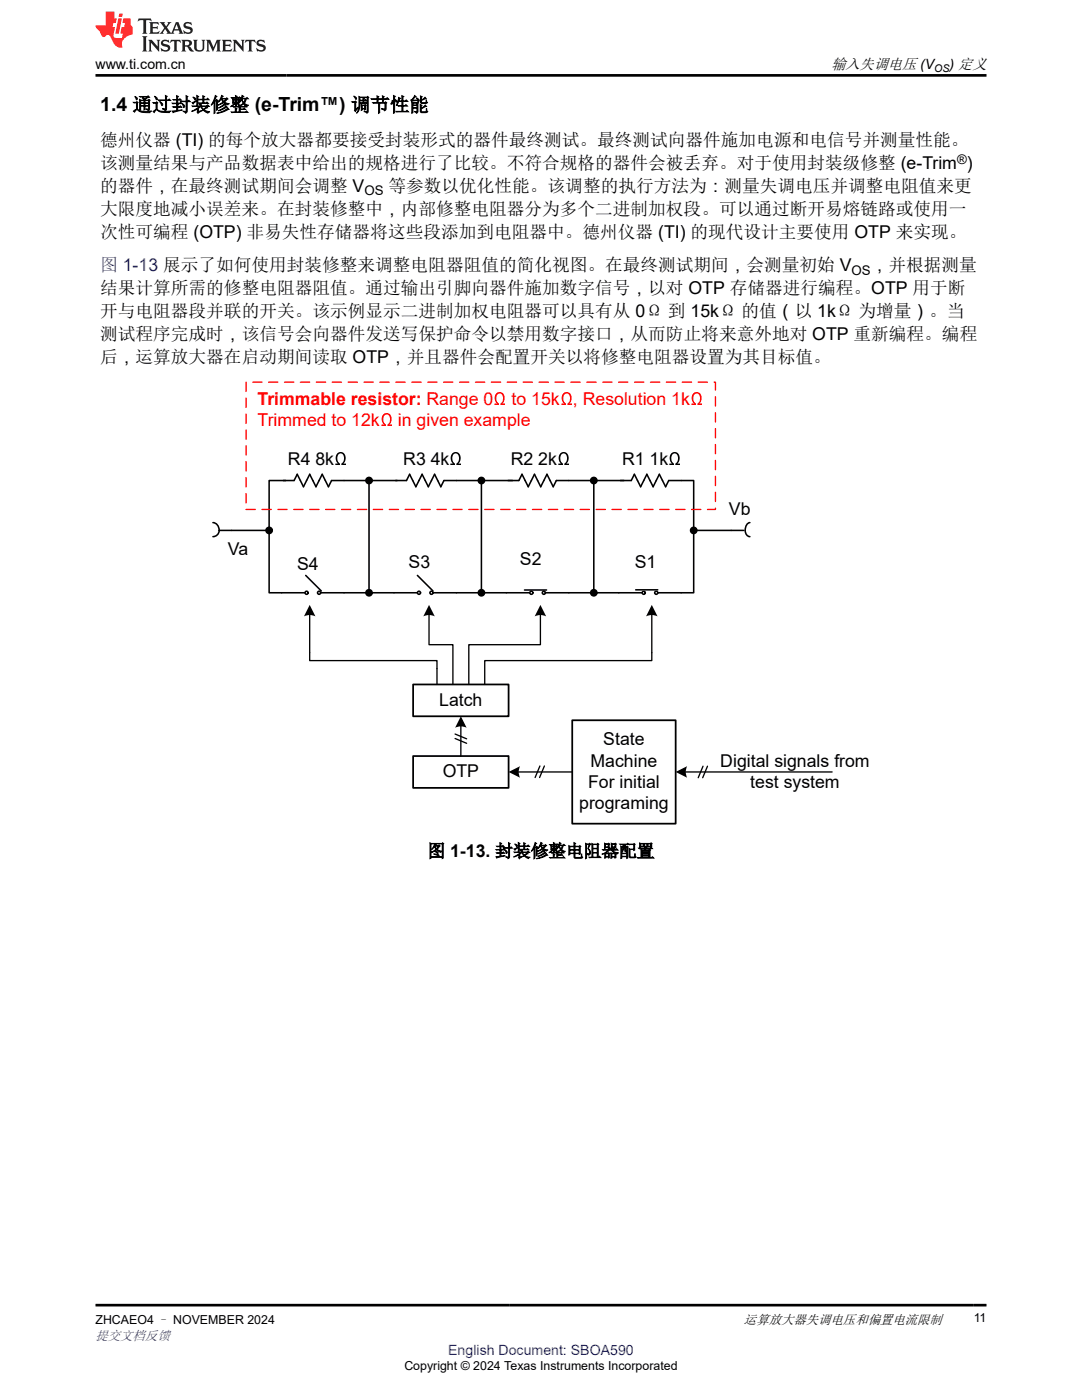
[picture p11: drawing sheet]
<svg xmlns="http://www.w3.org/2000/svg" width="216mm" height="279mm" viewBox="0 0 216 279" stroke-linecap="round" stroke-linejoin="round" font-family="sans-serif">
<defs><g id="words">
<text font-size="3.9" x="20" y="22.2">1.4 通过封装修整 (e-Trim™) 调节性能</text>
<g font-size="3.5">
<text x="20" y="29.1">德州仪器 (TI) 的每个放大器都要接受封装形式的器件最终测试。最终测试向器件施加电源和电信号并测量性能。</text>
<text x="20" y="33.7">该测量结果与产品数据表中给出的规格进行了比较。不符合规格的器件会被丢弃。对于使用封装级修整 (e-Trim )</text>
<text x="20" y="38.2">的器件，在最终测试期间会调整 V</text>
<text x="77.5" y="38.2">等参数以优化性能。该调整的执行方法为：测量失调电压并调整电阻值来更</text>
<text x="20" y="42.8">大限度地减小误差来。在封装修整中，内部修整电阻器分为多个二进制加权段。可以通过断开易熔链路或使用一</text>
<text x="20" y="47.4">次性可编程 (OTP) 非易失性存储器将这些段添加到电阻器中。德州仪器 (TI) 的现代设计主要使用 OTP 来实现。</text>
<text x="20" y="58.7">结果计算所需的修整电阻器阻值。通过输出引脚向器件施加数字信号，以对 OTP 存储器进行编程。OTP 用于断</text>
<text x="173.8" y="54.1">，并根据测量</text>
<text x="20" y="63.3">开与电阻器段并联的开关。该示例显示二进制加权电阻器可以具有从 0Ω 到 15kΩ 的值（以 1kΩ 为增量）。当</text>
<text x="20" y="67.9">测试程序完成时，该信号会向器件发送写保护命令以禁用数字接口，从而防止将来意外地对 OTP 重新编程。编程</text>
<text x="20" y="72.5">后，运算放大器在启动期间读取 OTP，并且器件会配置开关以将修整电阻器设置为其目标值。</text>
<text x="57.5" y="92.8">R4 8k</text>
<text x="80.5" y="92.8">R3 4k</text>
<text x="101.9" y="92.8">R2 2k</text>
<text x="124.1" y="92.8">R1 1k</text>
<text x="145.4" y="102.7">Vb</text>
<text x="45.5" y="110.8">Va</text>
<text x="59.3" y="113.8">S4</text>
<text x="81.5" y="113.4">S3</text>
<text x="103.8" y="112.7">S2</text>
<text x="126.6" y="113.4">S1</text>
<text x="87.6" y="140.8">Latch</text>
<text x="120.4" y="148.8">State</text>
<text x="88.3" y="155.1">OTP</text>
<text x="117.8" y="153">Machine</text>
<text x="143.7" y="153">Digital signals from</text>
<text x="115.6" y="161.5">programing</text>
<text x="117.3" y="157.2">For initial</text>
<text x="149.7" y="157.2">test system</text>
<text x="85.3" y="171">图 1-13. 封装修整电阻器配置</text>
</g>
<text font-size="3.5" fill="#00f" x="20" y="54.1">图 1-13 展示了如何使用封装修整来调整电阻器阻值的简化视图。在最终测试期间，会测量初始 V</text>
<g font-size="3.5" fill="#f00">
<text x="51.4" y="80.8">Trimmable resistor: Range 0</text>
<text x="102.1" y="80.8">to 15k</text>
<text x="114.3" y="80.8">, Resolution 1k</text>
<text x="51.4" y="85">Trimmed to 12k</text>
<text x="79.4" y="85">in given example</text>
</g>
<text font-size="3" x="165.9" y="13.8">输入失调电压 (V</text>
<g font-size="2.8">
<text x="19" y="13.8">www.ti.com.cn</text>
<text x="189.5" y="13.8">) 定义</text>
</g>
<text font-size="2.8" fill="#00f" x="89.4" y="270.4">English Document: SBOA590</text>
<g font-size="2.6">
<text x="191" y="32.8">®</text>
<text x="72.7" y="38.9">OS</text>
<text x="169.9" y="54.8">OS</text>
<text x="148.4" y="264.2">运算放大器失调电压和偏置电流限制</text>
</g>
<text font-size="2.6" fill="#00f" x="19" y="267.4">提交文档反馈</text>
<g font-size="2.5">
<text x="194.3" y="263.9">11</text>
<text x="19" y="264.2">ZHCAEO4 – NOVEMBER 2024</text>
<text x="80.7" y="273.5">Copyright © 2024 Texas Instruments Incorporated</text>
</g>
<text font-size="2.1" x="186.4" y="14.4">OS</text>
</g></defs>
<path d="M114.2 143.7h20.6v20.7h-20.6z" fill="none" stroke="#000" stroke-width=".35"/>
<path d="M136.8 154.1h29.2" fill="none" stroke="#000" stroke-width=".26"/>
<path d="M134.8 154.1l2.3-1.2a2.5 2.5 0 0 0 0 2.3z" fill-rule="evenodd" fill="#000"/>
<path d="M82.4 136.6h19.1v6.4h-19.1z" fill-rule="evenodd" fill="#fff"/>
<path d="M82.4 136.6h19.1v6.4h-19.1z" fill="none" stroke="#000" stroke-width=".35"/>
<g fill="#000">
<circle cx="73.6" cy="95.9" r=".62"/>
<circle cx="96.1" cy="95.9" r=".62"/>
<circle cx="118.5" cy="95.9" r=".62"/>
<circle cx="53.7" cy="105.9" r=".62"/>
<circle cx="73.6" cy="118.3" r=".62"/>
<circle cx="96.1" cy="118.3" r=".62"/>
<circle cx="118.5" cy="118.3" r=".62"/>
<circle cx="138.4" cy="105.9" r=".62"/>
</g>
<g fill="none" stroke="#000" stroke-width=".31">
<path d="M56.2 118.3h5M63.7 118.3h5"/>
<circle cx="73.6" cy="95.9" r=".62"/>
<circle cx="96.1" cy="95.9" r=".62"/>
<circle cx="118.5" cy="95.9" r=".62"/>
<circle cx="53.7" cy="105.9" r=".62"/>
<circle cx="73.6" cy="118.3" r=".62"/>
<circle cx="96.1" cy="118.3" r=".62"/>
<circle cx="118.5" cy="118.3" r=".62"/>
<circle cx="138.4" cy="105.9" r=".62"/>
</g>
<circle cx="61.2" cy="118.3" r=".31" fill="#fff"/>
<circle cx="61.2" cy="118.3" r=".31" fill="none" stroke="#000" stroke-width=".31"/>
<circle cx="63.7" cy="118.3" r=".31" fill="#fff"/>
<g fill="none" stroke="#000" stroke-width=".31">
<path d="M61 114.8l3.1 3.1M78.6 118.3h5M86.1 118.3h5"/>
<circle cx="63.7" cy="118.3" r=".31"/>
</g>
<circle cx="83.6" cy="118.3" r=".31" fill="#fff"/>
<circle cx="83.6" cy="118.3" r=".31" fill="none" stroke="#000" stroke-width=".31"/>
<circle cx="86.1" cy="118.3" r=".31" fill="#fff"/>
<g fill="none" stroke="#000" stroke-width=".31">
<path d="M83.3 114.8l3.1 3.1M101 118.3h5M108.5 118.3h5"/>
<circle cx="86.1" cy="118.3" r=".31"/>
</g>
<circle cx="106" cy="118.3" r=".31" fill="#fff"/>
<circle cx="106" cy="118.3" r=".31" fill="none" stroke="#000" stroke-width=".31"/>
<circle cx="108.5" cy="118.3" r=".31" fill="#fff"/>
<g fill="none" stroke="#000" stroke-width=".31">
<path d="M109.1 117.7h-4.4M123.5 118.3h5M130.9 118.3h5"/>
<circle cx="108.5" cy="118.3" r=".31"/>
</g>
<circle cx="128.5" cy="118.3" r=".31" fill="#fff"/>
<circle cx="128.5" cy="118.3" r=".31" fill="none" stroke="#000" stroke-width=".31"/>
<circle cx="130.9" cy="118.3" r=".31" fill="#fff"/>
<g fill="none" stroke="#000" stroke-width=".31">
<path d="M56.5 95.9h2.2l.6-1.2 1.3 2.4 1.2-2.4 1.2 2.4 1.3-2.4 1.2 2.4 .7-1.2h14.9l.6-1.2 1.3 2.4 1.2-2.4 1.3 2.4 1.2-2.4 1.3 2.4 .6-1.2h14.9l.7-1.2 1.2 2.4 1.3-2.4 1.2 2.4 1.2-2.4 1.3 2.4 .6-1.2h15l.6-1.2 1.2 2.4M57 95.9h-3.3v10M73.6 95.9v22.4M96.1 95.9v22.4M118.5 95.9v22.4M127.8 97.1l1.3-2.4 1.2 2.4 1.3-2.4 1.2 2.4 .6-1.2h5v10M42.5 104.3a1.39 1.39 0 0 1 1.2 1.6M43.7 105.9a1.25 1.25 0 0 1-1.2 1.2M43.7 105.9h10M53.7 105.9v12.4h2.5M68.7 118.3h9.9M91.1 118.3h9.9"/>
<path d="M113.5 118.3h10M131.2 117.7h-4.4M138.4 105.9v12.4h-2.5M138.4 105.9h10M149.6 104.3a1.6 1.6 0 0 0-.3 2.7l.3 .1"/>
<circle cx="130.9" cy="118.3" r=".31"/>
</g>
<path d="M127.8 117.7h3.8" fill="none" stroke="#fff" stroke-width=".31"/>
<path d="M61.8 122.6v9.2h25.4v4.8M85.6 122.6v6.1h4.8v7.9M107.8 122.6v6.1h-14.3v7.9M130.1 122.6v9.2h-33.4v4.8M103.5 154.1h10.7M107.7 152.9l-.9 2.3M108.6 152.9l-.9 2.3M140.3 152.9l-1 2.3M141.2 152.9l-1 2.3" fill="none" stroke="#000" stroke-width=".26"/>
<g fill="#000">
<path d="M61.8 120.7l1.1 2.3a2.5 2.5 0 0 0-2.3 0z" fill-rule="evenodd"/>
<path d="M85.6 120.7l1.2 2.3a2.5 2.5 0 0 0-2.3 0z" fill-rule="evenodd"/>
<path d="M107.8 120.7l1.2 2.3a2.5 2.5 0 0 0-2.3 0z" fill-rule="evenodd"/>
<path d="M130.1 120.7l1.1 2.3a2.5 2.5 0 0 0-2.3 0z" fill-rule="evenodd"/>
<path d="M101.5 154.1l2.3-1.2a2.5 2.5 0 0 0 0 2.3z" fill-rule="evenodd"/>
</g>
<path d="M49.1 76.3h93.7v25.4h-93.7z" fill="none" stroke="#f00" stroke-width=".26" stroke-dasharray="1.9 1.3"/>
<path d="M82.4 150.9h19.1v6.3h-19.1z" fill-rule="evenodd" fill="#fff"/>
<path d="M82.4 150.9h19.1v6.3h-19.1z" fill="none" stroke="#000" stroke-width=".35"/>
<path d="M90.8 146.5l2.3 .9M90.8 147.4l2.3 .9M92 144.8v6.1" fill="none" stroke="#000" stroke-width=".26"/>
<path d="M92 142.9l1.1 2.3a2.5 2.5 0 0 0-2.3 .1z" fill-rule="evenodd" fill="#000"/>
<path d="M27.7 3.7l-.2 .6 .5-.3h.6v.2v2.2l-.2 .3h1l-.2-.3v-2.2v-.2h.5l.5 .3-.1-.6zM29.8 4.4l.2 .4v1.6l-.2 .3h1.9l.1-.5a1.08 1.08 0 0 1-1.3 .1v-.6h.6l.4 .1v-.6l-.4 .2h-.6v-.6l.2-.1a1 1 0 0 1 1 .3l-.1-.6zM31.8 4.4l1 1.2-1 1.1h.9l-.2-.2 .4-.7 .5 .7-.2 .2h1.6l-.2-.2 .1-.4h1l.1 .4-.1 .2h.9l-.2-.3-.8-2h-.5l-1 2.2-.8-1.1 .9-1.1h-.8l.2 .2-.5 .7-.3-.7 .1-.2zM35.2 4.8l.4 1h-.8zM36.8 4.6a.65 .65 0 0 0-.2 .7 .65 .65 0 0 0 .6 .4l.7 .2 .1 .2a.79 .79 0 0 1-.7 .4 .79 .79 0 0 1-.7-.5l.1 .7 .2-.1a.93 .93 0 0 0 1.1 .1 .93 .93 0 0 0 .4-.9 1.46 1.46 0 0 0-1.2-.6l-.1-.4a1.09 1.09 0 0 1 1.2 .2l-.2-.6-.1 .1-.6-.1zM28.4 7.2l.2 .4v2.3l-.2 .4h1l-.2-.4v-2.3l.2-.4zM29.6 7.9l.2 .4v1.6l-.2 .4h.8l-.3-.4v-1.4l1.7 1.8v-2l.2-.4h-.8l.2 .3 .1 1.1-1.2-1.4zM32.3 8.1a.65 .65 0 0 0-.2 .7 .65 .65 0 0 0 .7 .4l.6 .2 .1 .3a.79 .79 0 0 1-.7 .3 .79 .79 0 0 1-.7-.5l.1 .8 .2-.1a.93 .93 0 0 0 1.1 0 .93 .93 0 0 0 .4-.9 1.46 1.46 0 0 0-1.2-.6l-.1-.4a1.09 1.09 0 0 1 1.2 .2l-.2-.6-.1 .1-.6-.1zM34.1 7.9l-.1 .7a.63 .63 0 0 1 .7-.4l.1 1.7-.3 .4h1l-.2-.4v-1.7a.66 .66 0 0 1 .8 .4l-.1-.7zM36.2 7.9l.2 .4v1.6l-.2 .4h.9l-.2-.2v-.8l.5 .1 .1 .1a.79 .79 0 0 0 1.2 .7l-1-1a.61 .61 0 0 0 .6-.6 .61 .61 0 0 0-.5-.6zM36.9 8.3l.2-.1a.47 .47 0 0 1 .5 .1 .47 .47 0 0 1 .1 .5l-.2 .2h-.6zM38.5 7.9l.2 .3a2.27 2.27 0 0 0 .4 1.9 1.04 1.04 0 0 0 1.7-.6v-1.3l.2-.3h-.8l.2 .4v1.2a.6 .6 0 0 1-.6 .5 .6 .6 0 0 1-.6-.5v-1.2l.3-.4zM41.1 7.9l.2 .4v1.6l-.2 .4h.7l-.2-.4v-1.5l.9 1.9 .8-1.9v1.5l-.2 .4h1l-.3-.4v-1.6l.3-.4h-.8l-.7 1.6-.7-1.6zM44.3 7.9l.2 .4v1.6l-.2 .4h1.9l.1-.6a1.09 1.09 0 0 1-1.3 .1v-.6h.6l.4 .2v-.7l-.4 .2h-.6v-.5l.2-.2a1.01 1.01 0 0 1 1 .3l-.1-.6zM46.4 7.9l.3 .4v1.6l-.3 .4h.8l-.2-.4v-1.4l1.6 1.8v-2l.2-.4h-.7l.2 .3v1.1l-1.2-1.4zM49 7.9l-.1 .7a.63 .63 0 0 1 .8-.4v1.7l-.3 .4h1l-.2-.4v-1.7a.66 .66 0 0 1 .8 .4l-.1-.7zM51.4 8.1a.65 .65 0 0 0-.2 .7 .65 .65 0 0 0 .6 .4l.6 .2 .2 .3a.79 .79 0 0 1-.8 .3 .79 .79 0 0 1-.6-.5l.1 .8 .2-.1a.93 .93 0 0 0 1 0 .93 .93 0 0 0 .5-.9 1.46 1.46 0 0 0-1.3-.6l-.1-.4a1.09 1.09 0 0 1 1.3 .2l-.2-.6-.2 .1-.5-.1z" fill="#231f20"/>
<path d="M21.1 2.3v2.8h-2.1l.1 .4 .9 .9a.95 .95 0 0 0 .9 .9 .59 .59 0 0 1 .6-.3 .59 .59 0 0 1 .5 .3l.4 .8a1.59 1.59 0 0 0 2.1 1.3 1.61 1.61 0 0 1 1-2.2l1-.4-.1-1.4a1.59 1.59 0 0 1-.4-1.7h-1.4l-.2 .9h.5l-.1 .8h-.5l-.2 1v.3h.4l-.2 .9h-.6a.73 .73 0 0 1-1.1-.6l.3-1.6h-.5l.2-.8h.5l.2-.9h-.5v-1.4zM23.6 3.7l-.6 3h.7l.6-3zM23.8 2.7l-.1 .7h.7l.1-.7z" fill="#ed1c24"/>
<path d="M19 15h177.8M19 260.5h177.8" fill="none" stroke="#000" stroke-width=".53"/>
<use href="#words"/>
</svg>
